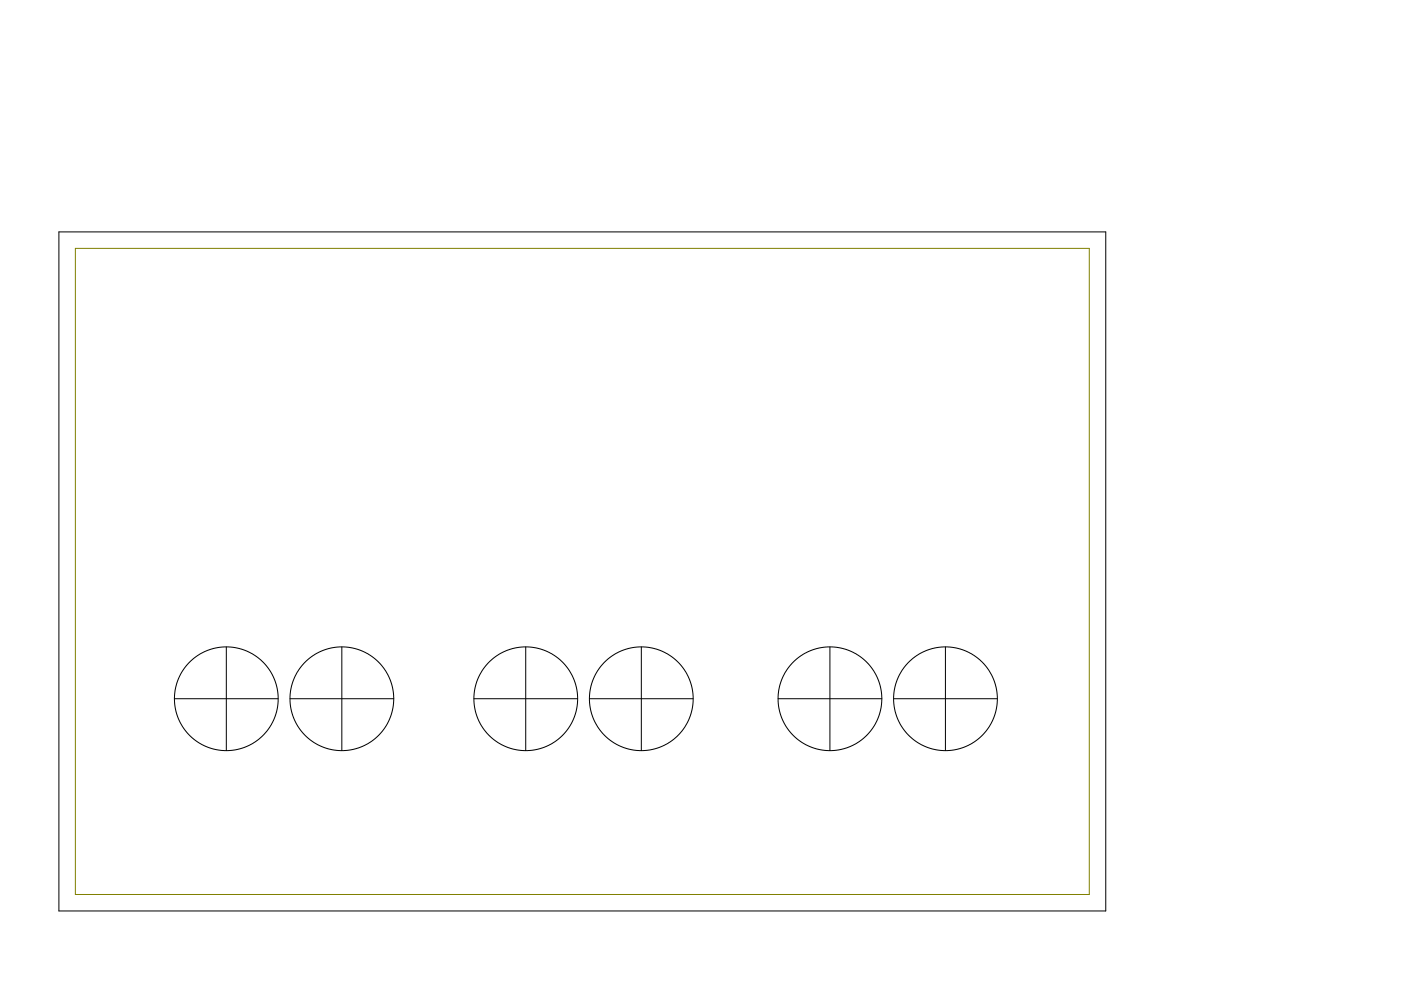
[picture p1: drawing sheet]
<svg xmlns="http://www.w3.org/2000/svg" width="297mm" height="210mm" viewBox="0 0 297 210" stroke-linecap="round" stroke-linejoin="round" font-family="sans-serif">
<g fill="none" stroke="#000" stroke-width=".21">
<path d="M12.5 49.2h221.9v143.9h-221.9zM48 137.2v22M72.5 137.2v22M111.5 137.2v22M136 137.2v22M176 137.2v22M200.4 137.2v22M37 148.1h22M61.5 148.1h22M100.5 148.1h22M125 148.1h22M165 148.1h22"/>
<path d="M189.5 148.1h22"/>
<circle cx="48" cy="148.1" r="11"/>
<circle cx="72.5" cy="148.2" r="11"/>
<circle cx="111.5" cy="148.2" r="11"/>
<circle cx="136" cy="148.2" r="11"/>
<circle cx="176" cy="148.2" r="11"/>
<circle cx="200.5" cy="148.2" r="11"/>
</g>
<path d="M16 52.7h214.9v137h-214.9z" fill="none" stroke="#808000" stroke-width=".21"/>
</svg>
